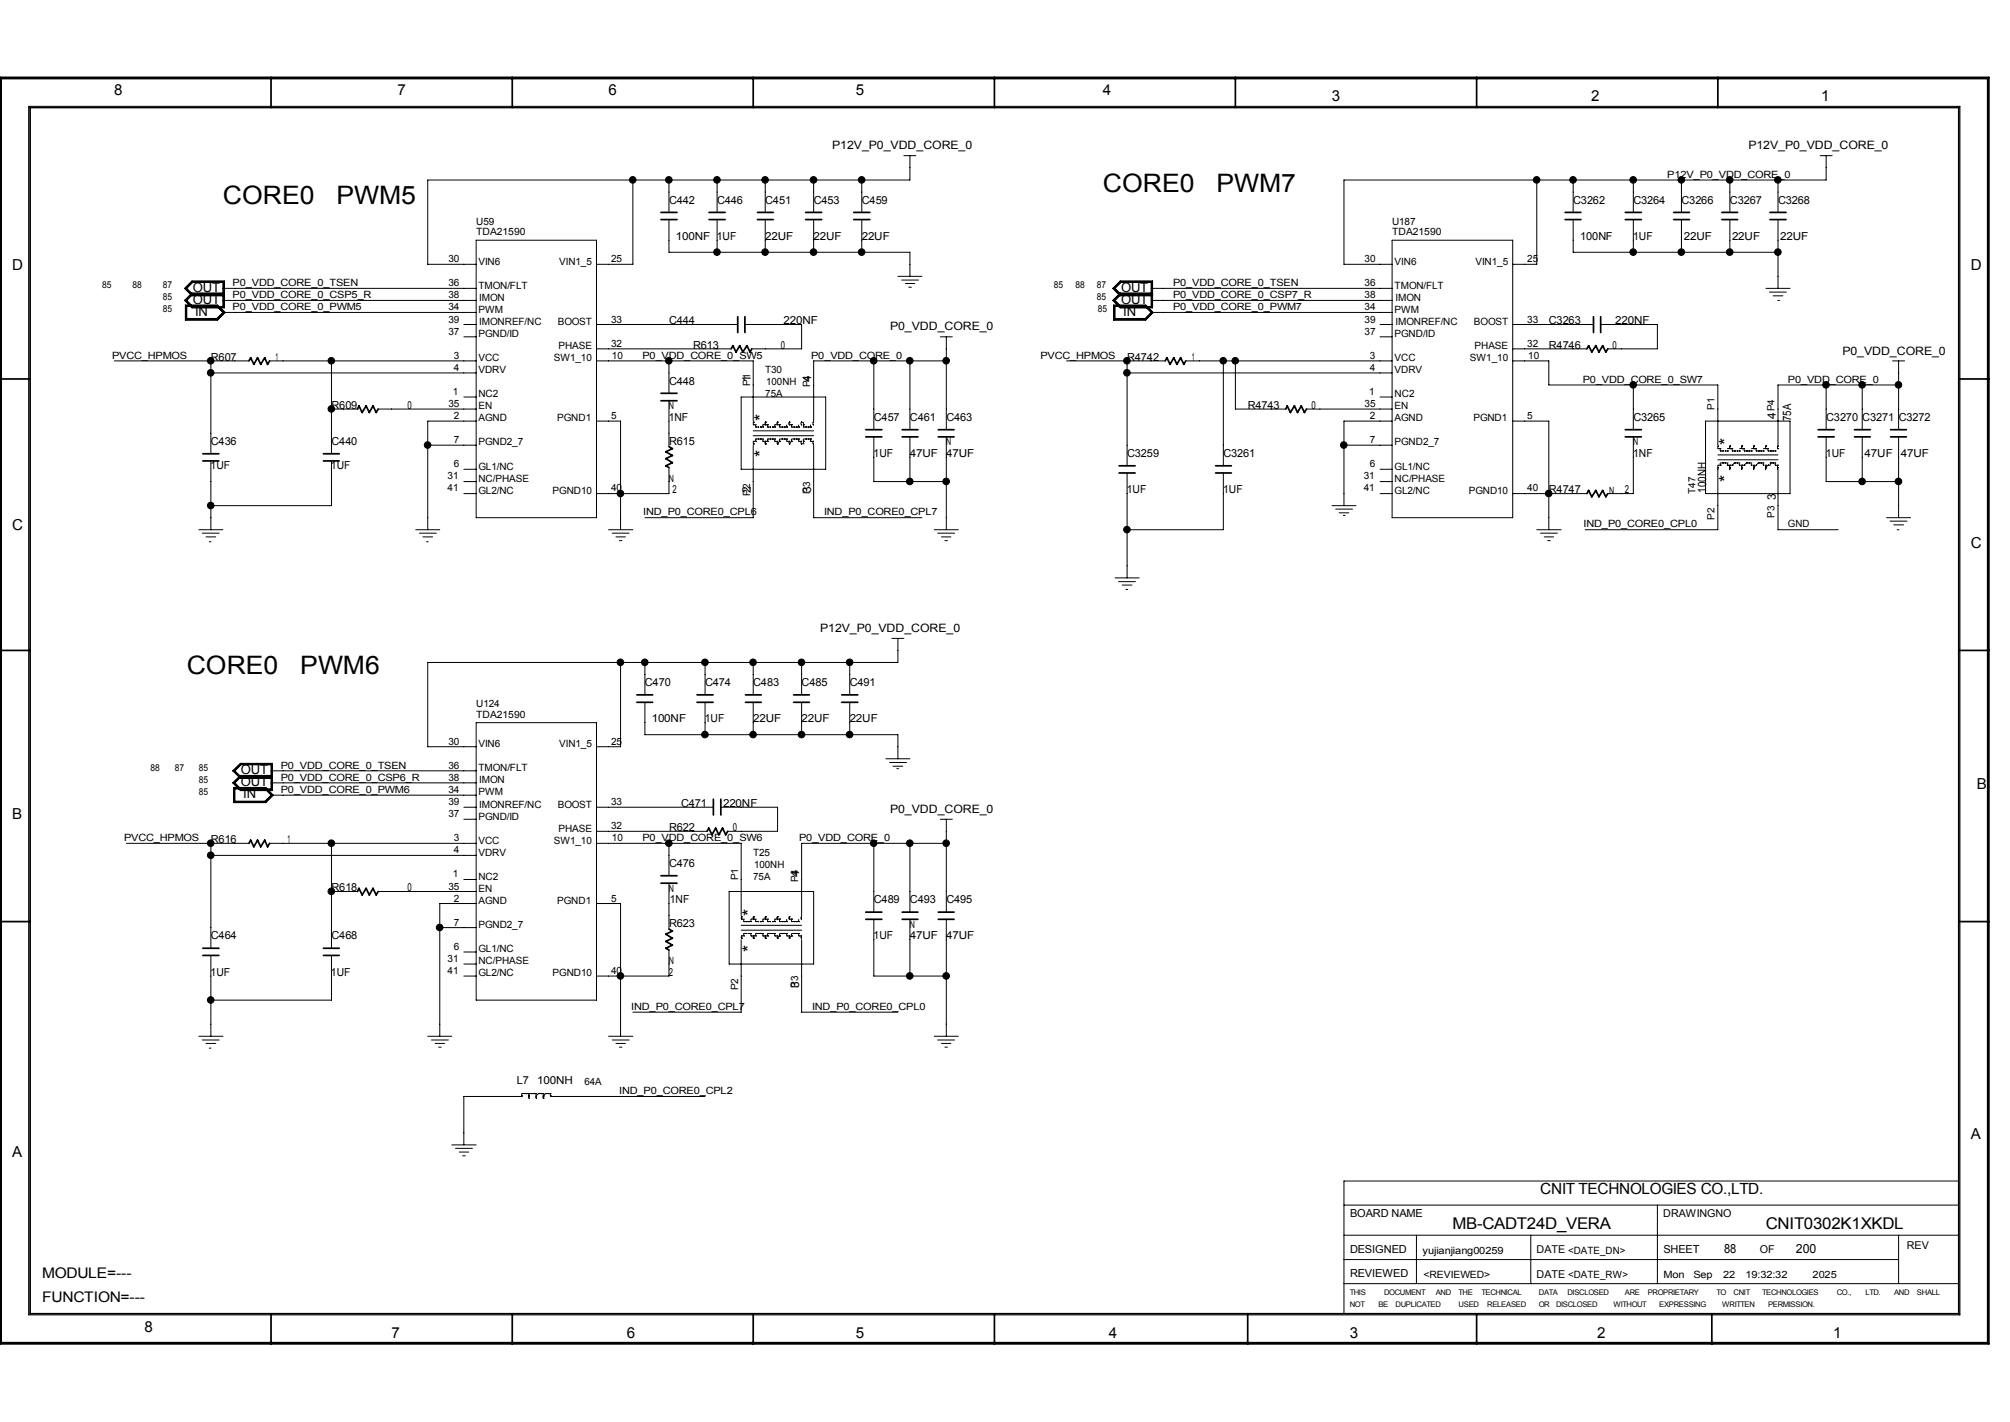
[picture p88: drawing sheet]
<svg xmlns="http://www.w3.org/2000/svg" width="297mm" height="210mm" viewBox="0 0 297 210" stroke-linecap="round" stroke-linejoin="round" font-family="sans-serif">
<defs><g id="words">
<g font-size="3.8">
<text x="163" y="28.3">CORE0</text>
<text x="179.7" y="28.3">PWM7</text>
<text x="32.9" y="30.1">CORE0</text>
<text x="49.7" y="30.1">PWM5</text>
<text x="27.6" y="99.6">CORE0</text>
<text x="44.4" y="99.6">PWM6</text>
</g>
<g font-size="2.7">
<text x="113.4" y="62.2" transform="rotate(-90 113.4 62.2)">*</text>
<text x="255.9" y="65.8" transform="rotate(-90 255.9 65.8)">*</text>
<text x="113.4" y="67.5" transform="rotate(-90 113.4 67.5)">*</text>
<text x="255.9" y="71.1" transform="rotate(-90 255.9 71.1)">*</text>
<text x="111.6" y="135.2" transform="rotate(-90 111.6 135.2)">*</text>
<text x="111.6" y="140.6" transform="rotate(-90 111.6 140.6)">*</text>
</g>
<g font-size="2.4">
<text x="214.6" y="181.5">MB-CADT24D_VERA</text>
<text x="260.9" y="181.5">CNIT0302K1XKDL</text>
</g>
<text font-size="2.3" x="227.6" y="176.3">CNIT TECHNOLOGIES CO.,LTD.</text>
<g font-size="2.2">
<text x="16.9" y="14.1">8</text>
<text x="58.8" y="14.1">7</text>
<text x="89.9" y="14.1">6</text>
<text x="126.4" y="14.1">5</text>
<text x="163" y="14.1">4</text>
<text x="196.8" y="15">3</text>
<text x="235.1" y="15">2</text>
<text x="269.1" y="15">1</text>
<text x="1.8" y="39.9">D</text>
<text x="291.2" y="39.9">D</text>
<text x="1.8" y="78.2">C</text>
<text x="291.2" y="80.9">C</text>
<text x="292.1" y="116.5">B</text>
<text x="1.8" y="121">B</text>
<text x="1.8" y="170.8">A</text>
<text x="291.2" y="168.2">A</text>
<text x="6.2" y="188.7">MODULE=---</text>
<text x="6.2" y="192.2">FUNCTION=---</text>
<text x="21.3" y="196.6">8</text>
<text x="57.9" y="197.5">7</text>
<text x="92.6" y="197.5">6</text>
<text x="126.4" y="197.5">5</text>
<text x="163.9" y="197.5">4</text>
<text x="199.5" y="197.5">3</text>
<text x="236" y="197.5">2</text>
<text x="270.9" y="197.5">1</text>
</g>
<g font-size="1.9">
<text x="28.5" y="43.1">OUT</text>
<text x="28.5" y="44.9">OUT</text>
<text x="28.8" y="46.7">IN</text>
<text x="165.6" y="43.1">OUT</text>
<text x="165.6" y="44.9">OUT</text>
<text x="166" y="46.7">IN</text>
<text x="35.6" y="114.3">OUT</text>
<text x="35.6" y="116.1">OUT</text>
<text x="35.9" y="117.9">IN</text>
<text x="254.7" y="185">88</text>
<text x="265.4" y="185">200</text>
</g>
<g font-size="1.7">
<text x="123" y="22">P12V_P0_VDD_CORE_0</text>
<text x="258.3" y="22">P12V_P0_VDD_CORE_0</text>
<text x="131.5" y="48.8">P0_VDD_CORE_0</text>
<text x="272.2" y="52.4">P0_VDD_CORE_0</text>
<text x="111" y="56.3" transform="rotate(-90 111 56.3)">1</text>
<text x="119.8" y="56.5" transform="rotate(-90 119.8 56.5)">4</text>
<text x="262.4" y="61.9" transform="rotate(-90 262.4 61.9)">4</text>
<text x="264.6" y="62.2" transform="rotate(-90 264.6 62.2)">75A</text>
<text x="111" y="72.8" transform="rotate(-90 111 72.8)">2</text>
<text x="119.8" y="72.8" transform="rotate(-90 119.8 72.8)">3</text>
<text x="252.1" y="72.8" transform="rotate(-90 252.1 72.8)">100NH</text>
<text x="262.4" y="73.9" transform="rotate(-90 262.4 73.9)">3</text>
<text x="121.2" y="93.3">P12V_P0_VDD_CORE_0</text>
<text x="131.5" y="120">P0_VDD_CORE_0</text>
<text x="118.1" y="129.5" transform="rotate(-90 118.1 129.5)">4</text>
<text x="118.1" y="145.8" transform="rotate(-90 118.1 145.8)">3</text>
</g>
<g font-size="1.6">
<text x="98.9" y="30.1">C442</text>
<text x="99.9" y="35.4">100NF 1UF</text>
<text x="106" y="30.1">C446</text>
<text x="113.1" y="35.4">22UF</text>
<text x="113.1" y="30.1">C451</text>
<text x="120.2" y="35.4">22UF</text>
<text x="120.2" y="30.1">C453</text>
<text x="127.3" y="35.4">22UF</text>
<text x="127.3" y="30.1">C459</text>
<text x="232.5" y="30.1">C3262</text>
<text x="233.5" y="35.4">100NF</text>
<text x="241.3" y="35.4">1UF</text>
<text x="241.4" y="30.1">C3264</text>
<text x="248.5" y="30.1">C3266</text>
<text x="248.8" y="35.4">22UF</text>
<text x="255.6" y="30.1">C3267</text>
<text x="255.9" y="35.4">22UF</text>
<text x="262.7" y="30.1">C3268</text>
<text x="263" y="35.4">22UF</text>
<text x="98.9" y="47.9">C444</text>
<text x="115.8" y="47.9">220NF</text>
<text x="228.9" y="47.9">C3263</text>
<text x="238.7" y="47.9">220NF</text>
<text x="31.2" y="53.2">R607</text>
<text x="40.7" y="53.2">1</text>
<text x="102.4" y="51.5">R613</text>
<text x="115.4" y="51.5">0</text>
<text x="166.5" y="53.2">R4742</text>
<text x="176.1" y="53.2">1</text>
<text x="228.9" y="51.5">R4746</text>
<text x="238.3" y="51.5">0</text>
<text x="98.9" y="56.8">C448</text>
<text x="31.2" y="65.7">C436</text>
<text x="49" y="65.7">C440</text>
<text x="49" y="60.4">R609</text>
<text x="60.2" y="60.4">0</text>
<text x="98.8" y="62.1">1NF</text>
<text x="98.9" y="65.7">R615</text>
<text x="129.1" y="62.1">C457</text>
<text x="134.5" y="62.1">C461</text>
<text x="139.8" y="62.1">C463</text>
<text x="184.4" y="60.4">R4743</text>
<text x="193.8" y="60.4">0</text>
<text x="241.4" y="62.1">C3265</text>
<text x="269.8" y="62.1">C3270</text>
<text x="275.2" y="62.1">C3271</text>
<text x="280.6" y="62.1">C3272</text>
<text x="31.1" y="69.2">1UF</text>
<text x="48.9" y="69.2">1UF</text>
<text x="129.1" y="67.5">1UF</text>
<text x="134.4" y="67.5">47UF</text>
<text x="139.8" y="67.5">47UF</text>
<text x="166.5" y="67.5">C3259</text>
<text x="180.8" y="67.5">C3261</text>
<text x="241.3" y="67.5">1NF</text>
<text x="269.8" y="67.5">1UF</text>
<text x="275.5" y="67.5">47UF</text>
<text x="280.9" y="67.5">47UF</text>
<text x="99.3" y="72.8">2</text>
<text x="166.5" y="72.8">1UF</text>
<text x="180.7" y="72.8">1UF</text>
<text x="228.9" y="72.8">R4747</text>
<text x="240.1" y="72.8">2</text>
<text x="95.3" y="101.3">C470</text>
<text x="104.2" y="101.3">C474</text>
<text x="111.3" y="101.3">C483</text>
<text x="118.5" y="101.3">C485</text>
<text x="125.6" y="101.3">C491</text>
<text x="96.3" y="106.7">100NF</text>
<text x="104.1" y="106.7">1UF</text>
<text x="111.3" y="106.7">22UF</text>
<text x="118.4" y="106.7">22UF</text>
<text x="125.5" y="106.7">22UF</text>
<text x="100.6" y="119.2">C471</text>
<text x="106.8" y="119.2">220NF</text>
<text x="31.2" y="124.5">R616</text>
<text x="42.5" y="124.5">1</text>
<text x="98.9" y="122.7">R622</text>
<text x="108.3" y="122.7">0</text>
<text x="49" y="131.6">R618</text>
<text x="60.2" y="131.6">0</text>
<text x="98.9" y="128.1">C476</text>
<text x="98.9" y="136.9">R623</text>
<text x="99" y="133.4">1NF</text>
<text x="129.1" y="133.4">C489</text>
<text x="134.5" y="133.4">C493</text>
<text x="139.8" y="133.4">C495</text>
<text x="31.2" y="138.7">C464</text>
<text x="49" y="138.7">C468</text>
<text x="129.1" y="138.7">1UF</text>
<text x="134.4" y="138.7">47UF</text>
<text x="139.8" y="138.7">47UF</text>
<text x="31.1" y="144.1">1UF</text>
<text x="48.9" y="144.1">1UF</text>
<text x="98.8" y="144.1">2</text>
<text x="76.4" y="160.1">L7</text>
<text x="79.4" y="160.1">100NH</text>
<text x="199.5" y="179.7">BOARD NAME</text>
<text x="245.8" y="179.7">DRAWINGNO</text>
<text x="199.5" y="185.1">DESIGNED</text>
<text x="227.1" y="185.1">DATE &lt;DATE_DN&gt;</text>
<text x="245.8" y="185">SHEET</text>
<text x="260" y="185.1">OF</text>
<text x="281.7" y="184.4">REV</text>
<text x="199.5" y="188.6">REVIEWED</text>
<text x="227.1" y="188.7">DATE &lt;DATE_RW&gt;</text>
</g>
<g font-size="1.5">
<text x="246.4" y="26.3">P12V_P0_VDD_CORE_0</text>
<text x="70.4" y="33.2">U59</text>
<text x="70.4" y="34.7">TDA21590</text>
<text x="205.7" y="33.2">U187</text>
<text x="205.7" y="34.7">TDA21590</text>
<text x="66.2" y="38.7">30</text>
<text x="70.7" y="39.1">VIN6</text>
<text x="82.6" y="39.1">VIN1_5</text>
<text x="90.3" y="38.7">25</text>
<text x="201.6" y="38.7">30</text>
<text x="206.1" y="39.1">VIN6</text>
<text x="218" y="39.1">VIN1_5</text>
<text x="225.7" y="38.7">25</text>
<text x="34.4" y="44.1">P0_VDD_CORE_0_CSP5_R</text>
<text x="34.4" y="42.3">P0_VDD_CORE_0_TSEN</text>
<text x="34.4" y="45.9">P0_VDD_CORE_0_PWM5</text>
<text x="66.2" y="47.6">39</text>
<text x="66.2" y="45.9">34</text>
<text x="66.2" y="44.1">38</text>
<text x="66.2" y="42.3">36</text>
<text x="70.7" y="42.6">TMON/FLT</text>
<text x="70.7" y="46.2">PWM</text>
<text x="70.8" y="44.4">IMON</text>
<text x="70.8" y="48">IMONREF/NC</text>
<text x="82.4" y="48">BOOST</text>
<text x="90.3" y="47.6">33</text>
<text x="173.3" y="44.1">P0_VDD_CORE_0_CSP7_R</text>
<text x="173.3" y="42.3">P0_VDD_CORE_0_TSEN</text>
<text x="173.3" y="45.9">P0_VDD_CORE_0_PWM7</text>
<text x="201.6" y="47.6">39</text>
<text x="201.6" y="45.9">34</text>
<text x="201.6" y="44.1">38</text>
<text x="201.6" y="42.3">36</text>
<text x="206.1" y="42.6">TMON/FLT</text>
<text x="206.1" y="46.2">PWM</text>
<text x="206.2" y="44.4">IMON</text>
<text x="206.2" y="48">IMONREF/NC</text>
<text x="217.8" y="48">BOOST</text>
<text x="225.7" y="47.6">33</text>
<text x="16.6" y="53">PVCC_HPMOS</text>
<text x="66.2" y="49.4">37</text>
<text x="67.1" y="53">3</text>
<text x="70.7" y="49.8">PGND/ID</text>
<text x="70.7" y="53.3">VCC</text>
<text x="81.8" y="53.3">SW1_10</text>
<text x="82.5" y="51.6">PHASE</text>
<text x="90.3" y="51.2">32</text>
<text x="90.4" y="53">10</text>
<text x="94.9" y="53">P0_VDD_CORE_0_SW5</text>
<text x="119.9" y="53">P0_VDD_CORE_0</text>
<text x="153.7" y="53">PVCC_HPMOS</text>
<text x="201.6" y="49.4">37</text>
<text x="202.4" y="53">3</text>
<text x="206.1" y="49.8">PGND/ID</text>
<text x="206.1" y="53.3">VCC</text>
<text x="217.2" y="53.3">SW1_10</text>
<text x="217.9" y="51.6">PHASE</text>
<text x="225.7" y="51.2">32</text>
<text x="225.8" y="53">10</text>
<text x="66.9" y="58.3">1</text>
<text x="67.1" y="54.7">4</text>
<text x="70.7" y="55.1">VDRV</text>
<text x="70.7" y="58.7">NC2</text>
<text x="110.9" y="56.9" transform="rotate(-90 110.9 56.9)">P1</text>
<text x="113.1" y="55.1">T30</text>
<text x="113.1" y="58.7">75A</text>
<text x="113.2" y="56.9">100NH</text>
<text x="119.7" y="57.2" transform="rotate(-90 119.7 57.2)">P4</text>
<text x="202.3" y="58.3">1</text>
<text x="202.4" y="54.7">4</text>
<text x="206.1" y="55.1">VDRV</text>
<text x="206.1" y="58.7">NC2</text>
<text x="233.9" y="56.5">P0_VDD_CORE_0_SW7</text>
<text x="264.2" y="56.5">P0_VDD_CORE_0</text>
<text x="66.2" y="60.1">35</text>
<text x="67.1" y="65.5">7</text>
<text x="67.1" y="61.9">2</text>
<text x="70.7" y="60.5">EN</text>
<text x="70.7" y="62.2">AGND</text>
<text x="70.7" y="65.8">PGND2_7</text>
<text x="82.3" y="62.2">PGND1</text>
<text x="90.3" y="61.9">5</text>
<text x="98.8" y="60.5">N</text>
<text x="139.8" y="65.8">N</text>
<text x="201.6" y="60.1">35</text>
<text x="202.4" y="65.5">7</text>
<text x="202.4" y="61.9">2</text>
<text x="206.1" y="60.5">EN</text>
<text x="206.1" y="62.2">AGND</text>
<text x="206.1" y="65.8">PGND2_7</text>
<text x="217.7" y="62.2">PGND1</text>
<text x="225.7" y="61.9">5</text>
<text x="241.3" y="65.8">N</text>
<text x="253.4" y="60.5" transform="rotate(-90 253.4 60.5)">P1</text>
<text x="262.2" y="60.8" transform="rotate(-90 262.2 60.8)">P4</text>
<text x="66.1" y="70.8">31</text>
<text x="67.1" y="69">6</text>
<text x="70.7" y="69.3">GL1/NC</text>
<text x="70.7" y="71.2">NC/PHASE</text>
<text x="98.8" y="71.2">N</text>
<text x="201.5" y="70.8">31</text>
<text x="202.4" y="69">6</text>
<text x="206.1" y="69.3">GL1/NC</text>
<text x="206.1" y="71.2">NC/PHASE</text>
<text x="66.1" y="72.6">41</text>
<text x="70.7" y="72.9">GL2/NC</text>
<text x="81.7" y="72.9">PGND10</text>
<text x="90.3" y="72.6">40</text>
<text x="95" y="76.1">IND_P0_CORE0_CPL6</text>
<text x="110.9" y="73.2" transform="rotate(-90 110.9 73.2)">P2</text>
<text x="119.7" y="72.9" transform="rotate(-90 119.7 72.9)">P3</text>
<text x="121.8" y="76.1">IND_P0_CORE0_CPL7</text>
<text x="201.5" y="72.6">41</text>
<text x="206.1" y="72.9">GL2/NC</text>
<text x="217" y="72.9">PGND10</text>
<text x="225.7" y="72.6">40</text>
<text x="234" y="77.9">IND_P0_CORE0_CPL0</text>
<text x="237.8" y="72.9">N</text>
<text x="250.5" y="72.9" transform="rotate(-90 250.5 72.9)">T47</text>
<text x="253.4" y="76.8" transform="rotate(-90 253.4 76.8)">P2</text>
<text x="262.2" y="76.5" transform="rotate(-90 262.2 76.5)">P3</text>
<text x="264.2" y="77.9">GND</text>
<text x="70.4" y="104.4">U124</text>
<text x="70.4" y="106">TDA21590</text>
<text x="41.5" y="113.5">P0_VDD_CORE_0_TSEN</text>
<text x="66.2" y="110">30</text>
<text x="66.2" y="113.5">36</text>
<text x="70.7" y="110.3">VIN6</text>
<text x="70.7" y="113.9">TMON/FLT</text>
<text x="82.6" y="110.3">VIN1_5</text>
<text x="90.3" y="110">25</text>
<text x="41.5" y="115.3">P0_VDD_CORE_0_CSP6_R</text>
<text x="41.5" y="117.1">P0_VDD_CORE_0_PWM6</text>
<text x="66.2" y="115.3">38</text>
<text x="66.2" y="118.9">39</text>
<text x="66.2" y="117.1">34</text>
<text x="70.7" y="117.5">PWM</text>
<text x="70.8" y="115.7">IMON</text>
<text x="70.8" y="119.3">IMONREF/NC</text>
<text x="82.4" y="119.3">BOOST</text>
<text x="90.3" y="118.9">33</text>
<text x="18.3" y="124.2">PVCC_HPMOS</text>
<text x="66.2" y="120.7">37</text>
<text x="67.1" y="126">4</text>
<text x="67.1" y="124.2">3</text>
<text x="70.7" y="121">PGND/ID</text>
<text x="70.7" y="124.6">VCC</text>
<text x="81.8" y="124.6">SW1_10</text>
<text x="82.5" y="122.8">PHASE</text>
<text x="90.3" y="122.4">32</text>
<text x="90.4" y="124.2">10</text>
<text x="94.9" y="124.2">P0_VDD_CORE_0_SW6</text>
<text x="118.1" y="124.2">P0_VDD_CORE_0</text>
<text x="66.2" y="131.4">35</text>
<text x="66.9" y="129.6">1</text>
<text x="70.7" y="126.4">VDRV</text>
<text x="70.7" y="129.9">NC2</text>
<text x="70.7" y="131.7">EN</text>
<text x="98.8" y="131.7">N</text>
<text x="109.1" y="130" transform="rotate(-90 109.1 130)">P1</text>
<text x="111.3" y="126.4">T25</text>
<text x="111.3" y="129.9">75A</text>
<text x="111.4" y="128.1">100NH</text>
<text x="117.9" y="130.2" transform="rotate(-90 117.9 130.2)">P4</text>
<text x="67.1" y="136.7">7</text>
<text x="67.1" y="133.1">2</text>
<text x="70.7" y="133.5">AGND</text>
<text x="70.7" y="137">PGND2_7</text>
<text x="82.3" y="133.5">PGND1</text>
<text x="90.3" y="133.1">5</text>
<text x="134.4" y="137">N</text>
<text x="66.1" y="143.8">41</text>
<text x="66.1" y="142">31</text>
<text x="67.1" y="140.3">6</text>
<text x="70.7" y="140.6">GL1/NC</text>
<text x="70.7" y="142.4">NC/PHASE</text>
<text x="90.3" y="143.8">40</text>
<text x="98.8" y="142.4">N</text>
<text x="70.7" y="144.2">GL2/NC</text>
<text x="81.7" y="144.2">PGND10</text>
<text x="93.3" y="149.2">IND_P0_CORE0_CPL7</text>
<text x="109.1" y="146.3" transform="rotate(-90 109.1 146.3)">P2</text>
<text x="117.9" y="145.9" transform="rotate(-90 117.9 145.9)">P3</text>
<text x="120" y="149.2">IND_P0_CORE0_CPL0</text>
<text x="86.4" y="160.2">64A</text>
<text x="91.5" y="161.6">IND_P0_CORE0_CPL2</text>
<text x="210.2" y="185.1">yujianjiang00259</text>
<text x="210.3" y="188.7">&lt;REVIEWED&gt;</text>
<text x="245.8" y="188.7">Mon</text>
<text x="250.2" y="188.7">Sep</text>
<text x="254.6" y="188.7">22</text>
<text x="257.9" y="188.7">19:32:32</text>
<text x="267.8" y="188.7">2025</text>
</g>
<g font-size="1.4">
<text x="15.1" y="42.6">85</text>
<text x="19.6" y="42.6">88</text>
<text x="24" y="46.1">85</text>
<text x="24" y="44.3">85</text>
<text x="24" y="42.6">87</text>
<text x="155.7" y="42.6">85</text>
<text x="158.9" y="42.6">88</text>
<text x="162.1" y="44.3">85</text>
<text x="162.1" y="42.6">87</text>
<text x="162.2" y="46.1">85</text>
<text x="22.2" y="113.8">88</text>
<text x="25.8" y="113.8">87</text>
<text x="29.4" y="113.8">85</text>
<text x="29.4" y="117.4">85</text>
<text x="29.4" y="115.6">85</text>
</g>
<g font-size="1.1">
<text x="199.4" y="191.3">THIS</text>
<text x="204.5" y="191.3">DOCUMENT</text>
<text x="212.1" y="191.3">AND</text>
<text x="215.5" y="191.3">THE</text>
<text x="218.9" y="191.3">TECHNICAL</text>
<text x="227.4" y="191.3">DATA</text>
<text x="231.6" y="191.3">DISCLOSED</text>
<text x="240.1" y="191.3">ARE</text>
<text x="243.5" y="191.3">PROPRIETARY</text>
<text x="253.6" y="191.3">TO</text>
<text x="256.2" y="191.3">CNIT</text>
<text x="260.4" y="191.3">TECHNOLOGIES</text>
<text x="271.4" y="191.3">CO.,</text>
<text x="275.6" y="191.3">LTD.</text>
<text x="279.9" y="191.3">AND</text>
<text x="283.3" y="191.3">SHALL</text>
<text x="199.4" y="193.1">NOT</text>
<text x="203.7" y="193.1">BE</text>
<text x="206.2" y="193.1">DUPLICATED</text>
<text x="215.5" y="193.1">USED</text>
<text x="219.8" y="193.1">RELEASED</text>
<text x="227.4" y="193.1">OR</text>
<text x="229.9" y="193.1">DISCLOSED</text>
<text x="238.4" y="193.1">WITHOUT</text>
<text x="245.2" y="193.1">EXPRESSING</text>
<text x="254.5" y="193.1">WRITTEN</text>
<text x="261.2" y="193.1">PERMISSION.</text>
</g>
</g></defs>
<g fill="none" stroke="#000" stroke-width=".25">
<path d="M0 11.4h293.9v187.1h-293.9zM.2 11.6h293.5v186.7h-293.5zM4.4 15.9h285v178.1h-285zM40 11.4v4.5M75.7 11.4v4.5M111.3 11.4v4.5M146.9 11.4v4.5M182.5 11.4v4.5M218.2 11.4v4.5M253.8 11.4v4.5M97.7 32.4h2.3M97.7 31.4h2.3"/>
<path d="M104.8 32.4h2.3M104.8 31.4h2.3M111.9 32.4h2.4M111.9 31.4h2.4M119 32.4h2.4M119 31.4h2.4M126.2 32.4h2.3M126.2 31.4h2.3M231.3 32.4h2.3M231.3 31.4h2.3M240.2 32.4h2.3M240.2 31.4h2.3"/>
<path d="M247.3 32.4h2.3M247.3 31.4h2.3M254.4 32.4h2.4M254.4 31.4h2.4M261.5 32.4h2.4M261.5 31.4h2.4M0 56h4.4M36.8 53.3l.2-.5 .5 1 .6-1 .4 1 .6-1 .4 1 .3-.5M97.7 59.2h2.3M97.7 58.1h2.3M108 51.5l.3-.4 .5 .9 .5-.9 .5 .9 .6-.9 .4 .9 .3-.5M109 46.8v2.3"/>
<path d="M110.1 46.8v2.3M172.2 53.3l.2-.5 .5 1 .5-1 .5 1 .6-1 .4 1 .3-.5M234.5 51.5l.2-.4 .5 .9 .6-.9 .5 .9 .5-.9 .5 .9 .3-.5M235.5 46.8v2.3M236.5 46.8v2.3M289.4 56h4.5M30 68.1h2.3M30 67h2.3M47.8 68.1h2.3M47.8 67h2.3M52.8 60.4l.2-.5 .5 1 .6-1 .5 1 .5-1 .5 1 .3-.5M98.8 66l.6 .3-1 .4 1 .6-1 .4 1 .6-1 .5 .4 .2"/>
<path d="M127.9 64.5h2.4M127.9 63.5h2.4M133.3 64.5h2.3M133.3 63.5h2.3M138.6 64.5h2.4M138.6 63.5h2.4M165.4 69.8h2.3M165.4 68.8h2.3M179.6 69.8h2.3M179.6 68.8h2.3M190 60.4l.2-.5 .5 1 .6-1 .4 1 .6-1 .4 1 .3-.5M234.5 72.9l.2-.5 .5 1 .6-1 .5 1 .5-1 .5 1 .3-.5"/>
<path d="M240.2 64.5h2.3M240.2 63.5h2.3M268.6 64.5h2.4M268.6 63.5h2.4M274 64.5h2.4M274 63.5h2.4M279.4 64.5h2.3M279.4 63.5h2.3M0 96.1h4.4M289.4 96.1h4.5M94.1 103.7h2.3M94.1 102.6h2.3"/>
<path d="M103 103.7h2.4M103 102.6h2.4M105.4 118v2.4M106.5 118v2.4M110.2 103.7h2.3M110.2 102.6h2.3M117.3 103.7h2.3M117.3 102.6h2.3M124.4 103.7h2.3M124.4 102.6h2.3M0 136.1h4.4M36.8 124.5l.2-.4 .5 1 .6-1 .4 1 .6-1 .4 1 .3-.6"/>
<path d="M52.8 131.7l.2-.5 .5 1 .6-1 .5 1 .5-1 .5 1 .3-.5M97.7 130.4h2.3M97.7 129.3h2.3M98.8 137.2l.6 .3-1 .5 1 .6-1 .4 1 .6-1 .4 .4 .3M104.5 122.8l.2-.5 .5 1 .5-1 .5 1 .6-1 .4 1 .3-.5M127.9 135.8h2.4M127.9 134.7h2.4M133.3 135.8h2.3M133.3 134.7h2.3M138.6 135.8h2.4M138.6 134.7h2.4M289.4 136.1h4.5"/>
<path d="M30 141.1h2.3M30 140h2.3M47.8 141.1h2.3M47.8 140h2.3M40 194v4.5M75.7 194v4.5M111.3 194v4.5M146.9 194v4.5M184.4 194v4.5M218.2 194v4.5M252.9 194v4.5"/>
</g>
<g fill="none" stroke="#000" stroke-width=".15">
<path d="M4.2 15.7h285.4v178.5h-285.4zM70.4 35.5h17.7v41h-17.7zM93.5 26.6v12.4h-5.4M98.8 32.4v4.9h35.7v3.5M98.8 26.6v4.8M106 26.6v4.8M106 32.4v4.9M113.1 26.6v4.8M113.1 32.4v4.9M120.2 26.6v4.8M120.2 32.4v4.9M127.3 26.6v4.8"/>
<path d="M127.3 32.4v4.9M133.6 23h1.7M134.5 23v3.6h-71.3v12.4h7.2M205.7 35.5h17.8v41h-17.8zM227.1 26.6v12.4h-3.6M232.5 26.6v4.8M232.5 32.4v4.9h30.2M241.3 26.6v4.8M241.3 32.4v4.9M248.5 26.6v4.8M248.5 32.4v4.9M255.6 26.6v4.8"/>
<path d="M255.6 32.4v4.9M262.7 26.6v4.8M262.7 32.4v10.2M268.9 23h1.8M269.8 23v3.6h-71.2v12.4h7.1M16.9 53.3h19.9M27.4 45h4.7l1.2 1.1-1.2 1.2h-4.7zM27.4 45.1h4.7l1 1-1 1.1h-4.7zM27.5 45.2h4.6l.9 .9-.9 1h-4.6zM28.5 43.5l-.9-.9 .9-.9h4.4v3.6h-5.3v1.7h4.4l.9-.9M28.5 43.5h4.4M28.5 43.5l-.9 .9 .9 .9"/>
<path d="M31.2 55.1h39.2M31.2 53.3v13.7M32 45.3l.9 .8M32.9 44.4h37.5M32.9 46.1h37.5M32.9 42.6h37.5M33 43.4h-4.6l-.9 1 .9 .9h4.6v-3.6h-4.6l-.9 .9 .9 1h4.6M33.1 43.3h-4.7l-1 1.1 1 1h4.7v-3.8h-4.7l-1 1 1 1h4.7M33.1 43.3h-4.7l-1.1 1.1 1.1 1.1h4.7v-4h-4.7l-1.1 1.1 1.1 1.1h4.7M39.8 53.3h30.6M49 53.3v13.7M68.5 58.6h1.9"/>
<path d="M68.5 49.7h1.9M68.5 47.9h1.9M88.1 53.3h23.2v8.9M88.1 47.9h20.9M88.1 51.5h19.9M98.8 53.3v4.8M98.8 59.2v6.8M109.5 58.6h12.5v10.7h-12.5zM110.1 47.9h8.3v3.6h-7.3M129.1 53.3v10.2M132.7 40.8h3.5M133.2 41.4h2.5"/>
<path d="M133.8 41.9h1.4M134.3 42.4h.4M134.5 53.3v10.2M138.9 49.7h1.8M139.8 53.3h-19.6v8.9M139.8 49.7v13.8M157.6 53.3h14.6M164.5 45h4.8l1.1 1.1-1.1 1.2h-4.8zM164.6 45.1h4.7l1 1-1 1.1h-4.7zM164.7 45.2h4.5l1 .9-1 1h-4.5zM165.7 43.5l-.9-.9 .9-.9h4.4v3.6h-5.3v1.7h4.4l.9-.9M165.7 43.5h4.4"/>
<path d="M165.7 43.5l-.9 .9 .9 .9M166.5 55.1h39.2M166.5 53.3v15.5M169.2 45.3l.9 .8M170.1 44.4h35.6M170.1 46.1h35.6M170.1 42.6h35.6M170.2 43.4h-4.6l-1 1 1 .9h4.6v-3.6h-4.6l-1 .9 1 1h4.6M170.2 43.3h-4.6l-1.1 1.1 1.1 1h4.6v-3.8h-4.6l-1.1 1 1.1 1h4.6M170.3 43.3h-4.8l-1.1 1.1 1.1 1.1h4.8v-4h-4.8l-1.1 1.1 1.1 1.1h4.8M175.2 53.3h30.5M180.8 53.3v15.5"/>
<path d="M182.5 53.3v7.1h7.5M203.9 58.6h1.8M203.9 49.7h1.8M203.9 47.9h1.8M223.5 53.3h5.4v3.6h24.9v8.8M223.5 47.9h12M223.5 51.5h11M236.5 47.9h8.4v3.6h-7.3M241.3 56.9v6.6M260.9 42.6h3.6M261.5 43.1h2.4M262 43.7h1.4"/>
<path d="M262.6 44.4h.4M269.8 56.9v6.6M275.2 56.9v6.6M279.7 53.3h1.7M280.5 53.3v10.2M280.5 56.9h-17.8v8.8M29.4 78.2h3.5M29.9 78.7h2.5M30.4 79.3h1.5M31.2 68.1v10.1M49 60.4h3.8M49 68.1v6.6h-17.8"/>
<path d="M55.9 60.4h14.5M61.4 78.2h3.6M62 78.7h2.5M62.5 79.3h1.4M63.2 65.7h7.2M68.5 72.9h1.9M68.5 71.1h1.9M68.5 69.3h1.9M70.4 62.2h-7.2v16M88.1 62.2h3.6v16M89.9 78.2h3.6M90.5 78.7h2.5"/>
<path d="M91 79.3h1.4M91.5 79.8h.4M98.8 69v3.9h-10.7M111.3 65.7v10.8h-16M111.3 64.3h8.9M111.3 63.6h8.9M111.3 62.7h.1M111.3 62.4h.1M111.3 65.2h.1M111.3 65.5h.1M111.3 62.7h.4M111.3 62.4v.3"/>
<path d="M111.3 65.2v.3M111.3 65.2h.4M111.7 62.7h.1M111.7 63.1h.1M111.7 65.2h.1M111.7 64.8h.1M111.7 63.1h.3M111.7 62.7v.4M111.7 64.8v.4M111.7 64.8h1M112 63.1h.1M112 64.8h.1"/>
<path d="M112.4 63.1h.1M112.4 64.8h.1M112.4 63.1h.3M112.7 63.1h.1M112.7 62.7h.1M112.7 65.2h.1M112.7 64.8h.1M112.7 62.7v.4M112.7 64.8v.4M112.7 62.7h.7M112.7 65.2h.7M113.1 62.7h.1"/>
<path d="M113.1 62.4h.1M113.1 65.2h.1M113.1 65.5h.1M113.1 62.4v.3M113.1 65.2v.3M113.4 62.7h.1M113.4 63.1h.1M113.4 65.2h.1M113.4 64.8h.1M113.4 63.1h.4M113.4 62.7v.4M113.4 64.8v.4"/>
<path d="M113.4 64.8h1.1M113.8 63.1h.1M113.8 64.8h.1M114.1 63.1h.1M114.1 64.8h.1M114.1 63.1h.4M114.5 63.1h.1M114.5 62.7h.1M114.5 65.2h.1M114.5 64.8h.1M114.5 62.7h.7M114.5 62.7v.4"/>
<path d="M114.5 64.8v.4M114.5 65.2h.3M114.8 62.7h.1M114.8 62.4h.1M114.8 65.5h.1M114.8 65.2h.1M114.8 62.4v.3M114.8 65.2v.3M115.2 62.7h.1M115.2 63.1h.1M115.2 65.2h.1M115.2 63.1h1"/>
<path d="M115.2 62.7v.4M115.2 65.2l-.4 .3M115.5 63.1h.1M115.5 64.8h.1M115.9 63.1h.1M115.9 64.8h.1M116.2 63.1h.1M116.2 65.2h.1M116.2 64.8h.1M116.2 62.7v.4M116.2 64.8v.4M116.2 64.8h-1v.4"/>
<path d="M116.2 65.2h.4M116.6 62.7h.1M116.6 62.4h.1M116.6 65.5h.1M116.6 65.2h.1M116.6 62.7h.3M116.6 62.4v.3M116.6 65.2v.3M116.9 62.7h.1M116.9 63.1h.1M116.9 65.2h.1M116.9 63.1h1.1"/>
<path d="M116.9 62.7v.4M116.9 65.2l-.3 .3M117.3 63.1h.1M117.3 64.8h.1M117.7 63.1h.1M117.7 64.8h.1M118 63.1h.1M118 65.2h.1M118 64.8h.1M118 62.7v.4M118 64.8v.4M118 64.8h-1.1v.4"/>
<path d="M118 65.2h.4M118.4 62.7h.1M118.4 62.4h.1M118.4 65.5h.1M118.4 65.2h.1M118.4 62.4v.3M118.4 65.2v.3M118.4 62.4h.3v.7M118.4 65.5h.3M118.7 62.7h.1M118.7 63.1h.1M118.7 65.2h.1"/>
<path d="M118.7 65.5h.1M118.7 63.1h1.1M119.1 63.1h.1M119.1 64.8h.1M119.4 63.1h.1M119.4 64.8h.1M119.8 63.1h.1M119.8 65.2h.1M119.8 64.8h.1M119.8 62.7v.4M119.8 64.8v.4M119.8 64.8h-1.1v.7"/>
<path d="M119.8 65.2h.3M120.1 62.7h.1M120.1 62.4h.1M120.1 65.2h.1M120.1 65.5h.1M120.1 62.4v.3M120.1 65.2v.3M120.2 65.7v10.8h16M129.1 64.5v6.6h10.7M134.5 64.5v6.6M138 78.2h3.6M138.6 78.7h2.5"/>
<path d="M139.1 79.3h1.4M139.6 79.8h.4M139.8 64.5v13.7M166.5 69.8v15.5M180.8 69.8v8.4h-14.3M193 60.4h12.7M196.8 74.7h3.6M197.4 75.2h2.5M197.9 75.7h1.4M198.4 76.1h.4M198.6 65.7h7.1M203.9 72.9h1.8"/>
<path d="M203.9 71.1h1.8M203.9 69.3h1.8M205.7 62.2h-7.1v12.5M223.5 72.9h11M223.5 62.2h5.4v16M227.1 78.2h3.6M227.6 78.7h2.5M228.2 79.3h1.4M228.7 79.8h.4M241.3 64.5v8.4h-3.7M252 62.2h12.5v10.7h-12.5zM253.8 66.2h.1"/>
<path d="M253.8 65.9h.1M253.8 68.7h.1M253.8 69.1h.1M253.8 66.2h.4M253.8 65.9v.3M253.8 68.7v9.5h-19.6M253.8 68.7h.4M253.8 67.9h8.9M253.8 67.2h8.9M254.2 66.6h.1M254.2 66.2h.1M254.2 68.7h.1"/>
<path d="M254.2 66.6h.3M254.2 66.2v.4M254.5 66.6h.1M254.5 68.4h.1M254.9 66.6h.1M254.9 68.4h.1M254.9 66.6h.3M255.2 66.6h.1M255.2 66.2h.1M255.2 68.7h.1M255.2 68.4h.1M255.2 68.4h-1v.3"/>
<path d="M255.2 66.2h.7M255.2 68.7h.7M255.2 68.4v.3M255.6 66.2h.1M255.6 65.9h.1M255.6 68.7h.1M255.6 69.1h.1M255.6 65.9v.3M255.6 68.7v.7M255.9 66.6h.1M255.9 66.2h.1M255.9 68.7h.1"/>
<path d="M255.9 66.6h.4M255.9 66.2v.4M256.3 66.6h.1M256.3 68.4h.1M256.3 68.4h.7M256.3 68.4l-.4 .3M256.6 66.6h.1M256.6 68.4h.1M256.6 66.6h.4M257 66.6h.1M257 68.7h.1M257 68.4h.1"/>
<path d="M257 66.2h.7M257 68.4v.3M257.4 66.2h.1M257.4 65.9h.1M257.4 68.7h.1M257.4 69.1h.1M257.4 65.9v.3M257.4 68.7v.7M257.4 68.7h.3M257.7 66.6h.1M257.7 66.2h.1M257.7 68.7h.1"/>
<path d="M257.7 66.6h1.1M257.7 66.2v.4M258.1 66.6h.1M258.1 68.4h.1M258.1 68.4h.7M258.1 68.4l-.4 .3M258.4 66.6h.1M258.4 68.4h.1M258.8 66.6h.1M258.8 68.7h.1M258.8 68.4h.1M258.8 66.2h.7"/>
<path d="M258.8 68.4v.3M259.1 66.2h.1M259.1 65.9h.1M259.1 69.1h.1M259.1 68.7h.1M259.1 65.9v.3M259.1 68.7v.7M259.5 66.6h.1M259.5 66.2h.1M259.5 68.7h.1M259.5 66.6h1M259.5 66.2v.4"/>
<path d="M259.8 66.6h.1M259.8 68.4h.1M259.8 68.4h.7M259.8 68.4l-.7 .7M260.2 66.6h.1M260.2 68.4h.1M260.5 66.6h.1M260.5 68.7h.1M260.5 68.4h.1M260.5 66.2h.7M260.5 68.4v.3M260.9 66.2h.1"/>
<path d="M260.9 65.9h.1M260.9 69.1h.1M260.9 68.7h.1M260.9 65.9v.3M260.9 68.7v.7M261.2 66.6h.1M261.2 66.2h.1M261.2 68.7h.1M261.2 66.6h1.1M261.2 66.2v.4M261.2 68.7l-.3 .4M261.6 66.6h.1"/>
<path d="M261.6 68.4h.1M261.6 68.4v.3h-.4M261.6 68.4h.7M261.9 66.6h.1M261.9 68.4h.1M262.3 66.6h.1M262.3 68.7h.1M262.3 68.4h.1M262.3 68.7h.3M262.3 68.4v.3M262.6 66.2h.1M262.6 65.9h.1"/>
<path d="M262.6 68.7h.1M262.6 69.1h.1M262.6 65.9v.3M262.6 68.7v.7M262.7 69.3v8.9h8.9M269.8 64.5v6.6h10.7M275.2 64.5v6.6M278.8 76.5h3.5M279.3 77h2.5M279.8 77.5h1.5M280.3 78.2h.3M280.5 64.5v12"/>
<path d="M30.9 80h.3M63 80h.3M91.7 97.8v12.5h-3.6M95.3 97.8v4.8M104.2 97.8v4.8M111.3 97.8v4.8M118.4 97.8v4.8M125.6 97.8v4.8M131.8 94.3h1.8M132.7 94.3v3.5h-69.5v12.5h7.2M164.8 85.3h3.5M165.3 85.9h2.5"/>
<path d="M165.8 86.4h1.5M166.3 87.1h.4M34.5 116.3h4.8l1.1 1.1-1.1 1.1h-4.8zM34.6 116.4h4.6l1.1 1-1.1 1h-4.6zM34.6 116.5h4.6l1 .9-1 1h-4.6zM35.6 114.7l-.9-.9 .9-.9h4.4v3.6h-5.3v1.8h4.5l.8-.9M35.6 114.7h4.4M35.6 114.7l-.9 .9 .9 .9M39.2 116.5l.8 .9M40 115.6h30.4M40 113.8h30.4M40 117.4h30.4"/>
<path d="M40.1 114.7h-4.5l-1 .9 1 1h4.5v-3.7h-4.5l-1 .9 1 1h4.5M40.2 114.6h-4.7l-1 1 1 1.1h4.7v-3.9h-4.7l-1 1 1 1.1h4.7M40.3 114.5h-4.8l-1.1 1.1 1.1 1.2h4.8v-4.1h-4.8l-1.1 1.1 1.1 1.1h4.8M68.5 119.2h1.9M70.4 106.7h17.7v41h-17.7zM88.1 119.2h17.3M95.3 103.7v4.8h37.4v3.6M104.2 103.7v4.8M106.5 119.2h8.4v3.6h-7.4M111.3 103.7v4.8M118.4 103.7v4.8M125.6 103.7v4.8"/>
<path d="M130.9 112.1h3.6M131.4 112.6h2.5M132 113.2h1.4M132.5 113.5h.3M18.7 124.5h18.1M31.2 124.5v15.5M31.2 126.3h39.2M39.8 124.5h30.6M49 124.5v15.5M49 131.7h3.8M55.9 131.7h14.5M65 137h5.4"/>
<path d="M68.5 121h1.9M68.5 129.9h1.9M70.4 133.4h-5.4v19.6M88.1 124.5h21.4v10.7M88.1 122.8h16.4M88.1 133.4h3.6v19.6M98.8 124.5v4.8M98.8 130.4v6.8M107.7 131.7h12.5v10.7h-12.5zM109.5 138.8v10.7h-16M109.5 137.4h8.9M109.5 136.7h8.9"/>
<path d="M109.5 135.7h.1M109.5 135.4h.1M109.5 138.2h.1M109.5 138.6h.1M109.5 135.7h.4M109.5 135.4v.3M109.5 138.2v.4M109.5 138.2h.4M109.9 135.7h.1M109.9 136.1h.1M109.9 138.2h.1M109.9 137.9h.1"/>
<path d="M109.9 136.1h1M109.9 135.7v.4M109.9 137.9v.3M109.9 137.9h.3M110.2 136.1h.1M110.2 137.9h.1M110.6 136.1h.1M110.6 137.9h.1M110.6 137.9h.3M110.9 136.1h.1M110.9 135.7h.1M110.9 138.2h.1"/>
<path d="M110.9 137.9h.1M110.9 135.7v.4M110.9 137.9v.3M110.9 135.7h.8M110.9 138.2h.8M111.3 135.7h.1M111.3 135.4h.1M111.3 138.2h.1M111.3 138.6h.1M111.3 135.4v.3M111.3 138.2v.4M111.7 135.7h.1"/>
<path d="M111.7 136.1h.1M111.7 138.2h.1M111.7 137.9h.1M111.7 135.7v.4M111.7 137.9v.3M111.7 136.1h.3M111.7 137.9h1M112 136.1h.1M112 137.9h.1M112.4 136.1h.1M112.4 137.9h.1M112.4 136.1h.3"/>
<path d="M112.7 136.1h.1M112.7 135.7h.1M112.7 138.2h.1M112.7 137.9h.1M112.7 135.7v.4M112.7 137.9v.3M112.7 135.7h.7M112.7 138.2h.7M113.1 135.7h.1M113.1 135.4h.1M113.1 138.2h.1M113.1 138.6h.1"/>
<path d="M113.1 135.4v.3M113.1 138.2v.4M113.4 135.7h.1M113.4 136.1h.1M113.4 138.2h.1M113.4 137.9h.1M113.4 135.7v.4M113.4 137.9v.3M113.4 136.1h.4M113.4 137.9h1.1M113.8 136.1h.1M113.8 137.9h.1"/>
<path d="M114.1 136.1h.1M114.1 137.9h.1M114.1 136.1h.4M114.5 136.1h.1M114.5 135.7h.1M114.5 138.2h.1M114.5 137.9h.1M114.5 135.7v.4M114.5 137.9v.3M114.5 135.7h.7M114.5 138.2h.3M114.8 135.7h.1"/>
<path d="M114.8 135.4h.1M114.8 138.6h.1M114.8 138.2h.1M114.8 135.4v.3M114.8 138.2v.4M115.2 135.7h.1M115.2 136.1h.1M115.2 138.2h.1M115.2 135.7v.4M115.2 136.1h1M115.2 138.2l-.4 .4M115.5 136.1h.1"/>
<path d="M115.5 137.9h.1M115.9 136.1h.1M115.9 137.9h.1M116.2 136.1h.1M116.2 138.2h.1M116.2 137.9h.1M116.2 135.7v.4M116.2 137.9v.3M116.2 137.9h-1v.3M116.2 138.2h.4M116.6 135.7h.1M116.6 135.4h.1"/>
<path d="M116.6 138.6h.1M116.6 138.2h.1M116.6 135.4v.3M116.6 138.2v.4M116.6 135.7h.3M116.9 135.7h.1M116.9 136.1h.1M116.9 138.2h.1M116.9 135.7v.4M116.9 136.1h1.1M116.9 138.2l-.3 .4M117.3 136.1h.1"/>
<path d="M117.3 137.9h.1M117.7 136.1h.1M117.7 137.9h.1M118 136.1h.1M118 138.2h.1M118 137.9h.1M118 135.7v.4M118 137.9v.3M118 137.9h-1.1v.3M118 138.2h.4M118.4 135.7h.1M118.4 135.4h.1"/>
<path d="M118.4 138.2h.1M118.4 138.6h.1M118.4 135.4v.3M118.4 138.2v.4M118.4 138.8v10.7h14.3M129.1 124.5v10.2M129.1 135.8v8.3h10.7M134.5 124.5v10.2M134.5 135.8v8.3M138.9 121h1.8M139.8 121v13.7M139.8 135.8v17.2"/>
<path d="M139.8 124.5h-21.4v10.7M29.4 153h3.5M29.9 153.6h2.5M30.4 154.1h1.5M30.9 154.8h.3M31.2 141.1v11.9M49 141.1v6.6h-17.8M63.2 153h3.6M63.8 153.6h2.5M64.3 154.1h1.4M64.8 154.6h.4M68.5 142.4h1.9"/>
<path d="M68.5 144.1h1.9M68.5 140.6h1.9M89.9 153h3.6M90.5 153.6h2.5M91 154.1h1.4M91.5 154.6h.4M98.8 140.3v3.8h-10.7M138 153h3.6M138.6 153.6h2.5M139.1 154.1h1.4M139.6 154.6h.4M66.8 169.1h3.6"/>
<path d="M67.3 169.6h2.5M67.9 170.1h1.4M68.4 170.7h.3M77.1 161.5h.1M77.1 161.8h.1M77.1 161.5h2.1M77.1 161.5v.3M77.1 161.9h-8.6v7.2M77.4 161.5h.1M77.8 161.5h.1M78.1 161.5h.1M78.1 161.8h.1"/>
<path d="M78.1 162.2h.1M78.1 161.5v.7M78.5 161.5h.1M78.8 161.5h.1M79.2 161.8h.1M79.2 162.2h.1M79.2 161.5h.1M79.2 161.5v.7M79.6 161.5h.1M79.6 161.5h.7M79.6 161.5l-.4 .3M79.9 161.5h.1"/>
<path d="M80.3 161.5h.1M80.3 161.8h.1M80.3 162.2h.1M80.3 161.5v.7M80.6 161.5h.1M80.6 161.5h.7M80.6 161.5l-.3 .3M81 161.5h.1M81.3 161.5h.1M81.3 161.8h.1M81.3 161.5v.3M81.4 161.9h22.8"/>
<path d="M198.6 178h90.8M244.9 178v11.6M289.4 174.4h-90.8v19.6M198.6 189.6h90.8M198.6 186h81.9M198.6 182.4h90.8M209.3 182.4v7.2M226.2 182.4v7.2M280.5 182.4v7.2"/>
</g>
<g fill="#000" stroke="#000" stroke-width=".15">
<circle cx="93.5" cy="26.6" r=".49"/>
<circle cx="98.8" cy="26.6" r=".49"/>
<circle cx="105.9" cy="37.2" r=".49"/>
<circle cx="105.9" cy="26.6" r=".49"/>
<circle cx="113.1" cy="37.2" r=".49"/>
<circle cx="113.1" cy="26.6" r=".49"/>
<circle cx="120.2" cy="37.2" r=".49"/>
<circle cx="120.2" cy="26.6" r=".49"/>
<circle cx="127.3" cy="37.2" r=".49"/>
<circle cx="127.3" cy="26.6" r=".49"/>
<circle cx="227.1" cy="26.6" r=".49"/>
<circle cx="232.4" cy="26.6" r=".49"/>
<circle cx="241.3" cy="37.2" r=".49"/>
<circle cx="241.3" cy="26.6" r=".49"/>
<circle cx="248.4" cy="37.2" r=".49"/>
<circle cx="248.4" cy="26.6" r=".49"/>
<circle cx="255.6" cy="37.2" r=".49"/>
<circle cx="255.6" cy="26.6" r=".49"/>
<circle cx="262.7" cy="37.2" r=".49"/>
<circle cx="262.7" cy="26.6" r=".49"/>
<circle cx="31.1" cy="55.1" r=".49"/>
<circle cx="31.1" cy="53.3" r=".49"/>
<circle cx="49" cy="53.3" r=".49"/>
<circle cx="98.8" cy="53.3" r=".49"/>
<circle cx="129.1" cy="53.3" r=".49"/>
<circle cx="134.4" cy="53.3" r=".49"/>
<circle cx="139.8" cy="53.3" r=".49"/>
<circle cx="166.5" cy="55.1" r=".49"/>
<circle cx="166.5" cy="53.3" r=".49"/>
<circle cx="180.7" cy="53.3" r=".49"/>
<circle cx="182.5" cy="53.3" r=".49"/>
<circle cx="241.3" cy="56.8" r=".49"/>
<circle cx="269.8" cy="56.8" r=".49"/>
<circle cx="275.1" cy="56.8" r=".49"/>
<circle cx="280.5" cy="56.8" r=".49"/>
<circle cx="31.1" cy="74.7" r=".49"/>
<circle cx="49" cy="60.4" r=".49"/>
<circle cx="63.2" cy="65.7" r=".49"/>
<circle cx="91.7" cy="72.9" r=".49"/>
<circle cx="134.4" cy="71.1" r=".49"/>
<circle cx="139.8" cy="71.1" r=".49"/>
<circle cx="166.5" cy="78.2" r=".49"/>
<circle cx="198.6" cy="65.7" r=".49"/>
<circle cx="228.8" cy="72.9" r=".49"/>
<circle cx="275.1" cy="71.1" r=".49"/>
<circle cx="280.5" cy="71.1" r=".49"/>
<circle cx="91.7" cy="97.8" r=".49"/>
<circle cx="95.3" cy="97.8" r=".49"/>
<circle cx="104.2" cy="97.8" r=".49"/>
<circle cx="111.3" cy="97.8" r=".49"/>
<circle cx="118.4" cy="97.8" r=".49"/>
<circle cx="125.5" cy="97.8" r=".49"/>
<circle cx="104.2" cy="108.5" r=".49"/>
<circle cx="111.3" cy="108.5" r=".49"/>
<circle cx="118.4" cy="108.5" r=".49"/>
<circle cx="125.5" cy="108.5" r=".49"/>
<circle cx="31.1" cy="126.3" r=".49"/>
<circle cx="31.1" cy="124.5" r=".49"/>
<circle cx="49" cy="131.6" r=".49"/>
<circle cx="49" cy="124.5" r=".49"/>
<circle cx="65" cy="137" r=".49"/>
<circle cx="98.8" cy="124.5" r=".49"/>
<circle cx="129.1" cy="124.5" r=".49"/>
<circle cx="134.4" cy="124.5" r=".49"/>
<circle cx="139.8" cy="124.5" r=".49"/>
<circle cx="31.1" cy="147.7" r=".49"/>
<circle cx="91.7" cy="144.1" r=".49"/>
<circle cx="134.4" cy="144.1" r=".49"/>
<circle cx="139.8" cy="144.1" r=".49"/>
</g>
<use href="#words"/>
</svg>
